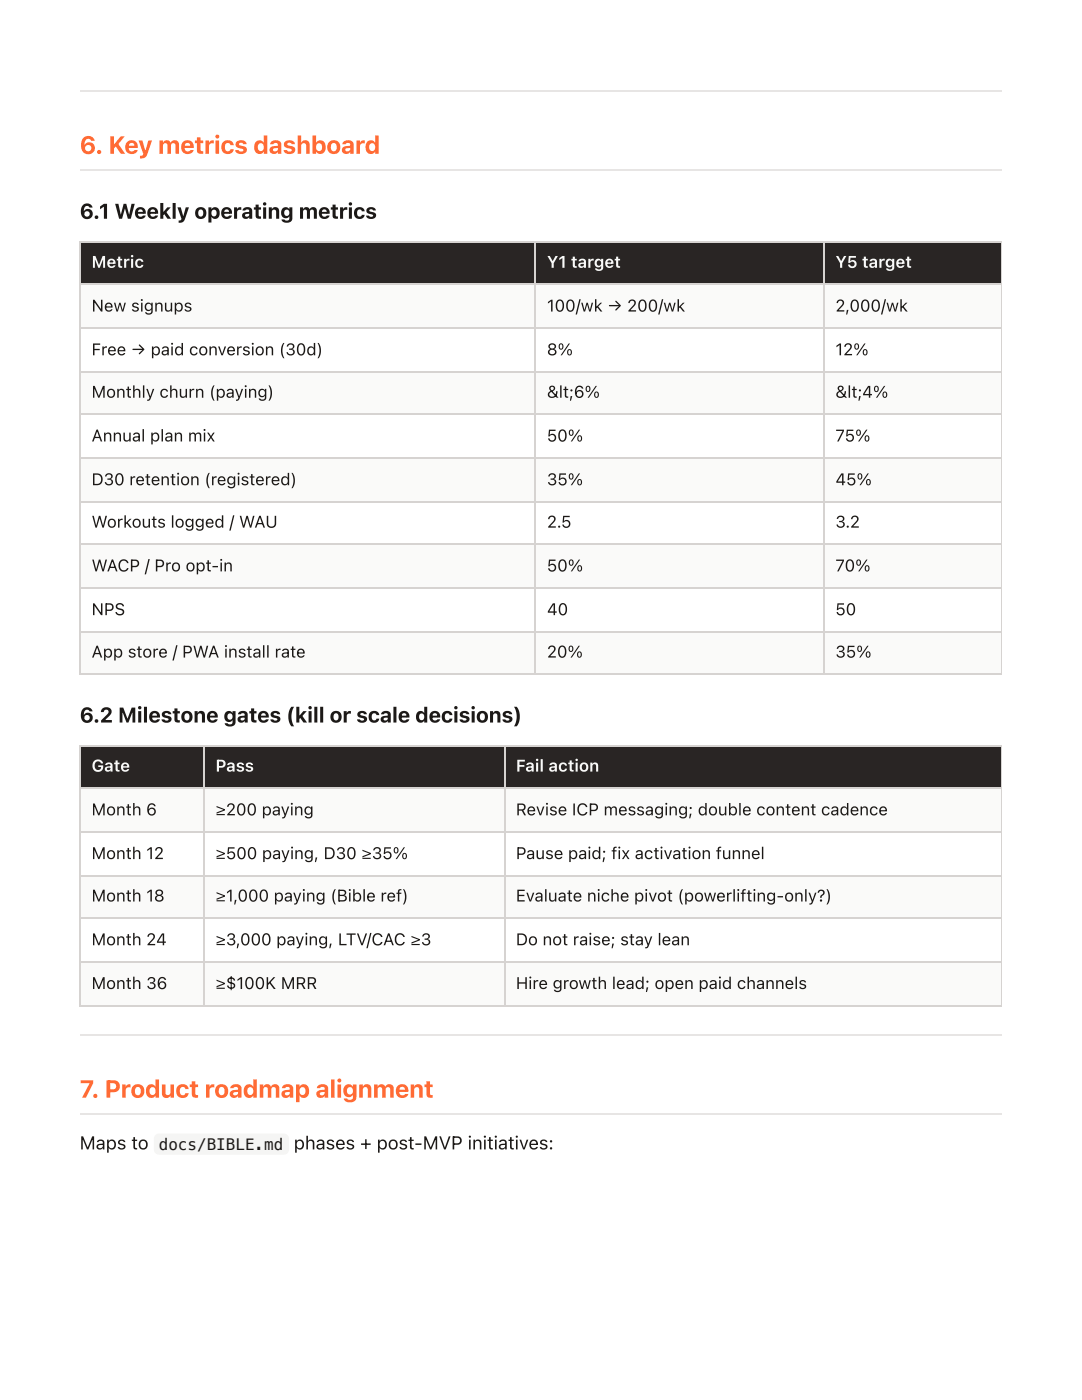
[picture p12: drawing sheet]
<svg xmlns="http://www.w3.org/2000/svg" width="216mm" height="279mm" viewBox="0 0 216 279" stroke-linecap="round" stroke-linejoin="round" font-family="sans-serif">
<defs><g id="words">
<g font-size="4.9" fill="#ff6b35">
<text x="15.9" y="30.7">6. Key metrics dashboard</text>
<text x="15.9" y="219.1">7. Product roadmap alignment</text>
</g>
<g font-size="4.2" fill="#1c1917">
<text x="15.9" y="43.7">6.1 Weekly operating metrics</text>
<text x="15.9" y="144.2">6.2 Milestone gates (kill or scale decisions)</text>
</g>
<g font-size="3.7" fill="#1c1917">
<text x="15.9" y="229.4">Maps to</text>
<text x="58.6" y="229.4">phases + post-MVP initiatives:</text>
</g>
<g font-size="3.3" fill="#fafaf9">
<text x="18.3" y="53.4">Metric</text>
<text x="109.1" y="53.4">Y1 target</text>
<text x="166.7" y="53.4">Y5 target</text>
<text x="18.3" y="154">Gate</text>
<text x="43" y="154">Pass</text>
<text x="102.9" y="154">Fail action</text>
</g>
<g font-size="3.3" fill="#1c1917">
<text x="18.3" y="62.2">New signups</text>
<text x="109.1" y="62.2">100/wk → 200/wk</text>
<text x="166.7" y="62.2">2,000/wk</text>
<text x="18.3" y="70.9">Free → paid conversion (30d)</text>
<text x="109.1" y="70.9">8%</text>
<text x="166.7" y="70.9">12%</text>
<text x="18.3" y="79.4">Monthly churn (paying)</text>
<text x="109.1" y="79.4">&amp;lt;6%</text>
<text x="166.7" y="79.4">&amp;lt;4%</text>
<text x="18.3" y="88.1">Annual plan mix</text>
<text x="109.1" y="88.1">50%</text>
<text x="166.7" y="88.1">75%</text>
<text x="18.3" y="96.8">D30 retention (registered)</text>
<text x="109.1" y="96.8">35%</text>
<text x="166.7" y="96.8">45%</text>
<text x="18.3" y="105.3">Workouts logged / WAU</text>
<text x="109.1" y="105.3">2.5</text>
<text x="166.7" y="105.3">3.2</text>
<text x="18.3" y="114">WACP / Pro opt-in</text>
<text x="109.1" y="114">50%</text>
<text x="166.7" y="114">70%</text>
<text x="18.3" y="122.8">NPS</text>
<text x="109.1" y="122.8">40</text>
<text x="166.7" y="122.8">50</text>
<text x="18.3" y="131.2">App store / PWA install rate</text>
<text x="109.1" y="131.2">20%</text>
<text x="166.7" y="131.2">35%</text>
<text x="18.3" y="162.7">Month 6</text>
<text x="43" y="162.7">≥200 paying</text>
<text x="102.9" y="162.7">Revise ICP messaging; double content cadence</text>
<text x="18.3" y="171.4">Month 12</text>
<text x="43" y="171.4">≥500 paying, D30 ≥35%</text>
<text x="102.9" y="171.4">Pause paid; fix activation funnel</text>
<text x="18.3" y="179.9">Month 18</text>
<text x="43" y="179.9">≥1,000 paying (Bible ref)</text>
<text x="102.9" y="179.9">Evaluate niche pivot (powerlifting-only?)</text>
<text x="18.3" y="188.6">Month 24</text>
<text x="43" y="188.6">≥3,000 paying, LTV/CAC ≥3</text>
<text x="102.9" y="188.6">Do not raise; stay lean</text>
<text x="18.3" y="197.4">Month 36</text>
<text x="43" y="197.4">≥$100K MRR</text>
<text x="102.9" y="197.4">Hire growth lead; open paid channels</text>
</g>
<text font-size="3.2" fill="#1c1917" x="31.7" y="229.5">docs/BIBLE.md</text>
</g></defs>
<path d="M15.9 18.1h183.9M15.9 34h183.9" fill="none" stroke="#e7e5e4" stroke-width=".26"/>
<g fill="#292524">
<path d="M16.1 48.2h90.8v8.7h-90.8z"/>
<path d="M106.9 48.2h57.4v8.7h-57.4z"/>
<path d="M164.3 48.2h35.5v8.7h-35.5z"/>
</g>
<g fill="#fafaf9">
<path d="M16.1 56.9h90.8v8.5h-90.8z"/>
<path d="M106.9 56.9h57.4v8.5h-57.4z"/>
<path d="M164.3 56.9h35.5v8.5h-35.5z"/>
<path d="M16.1 74.1h90.8v8.7h-90.8z"/>
<path d="M106.9 74.1h57.4v8.7h-57.4z"/>
<path d="M164.3 74.1h35.5v8.7h-35.5z"/>
<path d="M16.1 91.3h90.8v8.7h-90.8z"/>
<path d="M106.9 91.3h57.4v8.7h-57.4z"/>
<path d="M164.3 91.3h35.5v8.7h-35.5z"/>
<path d="M16.1 108.7h90.8v8.5h-90.8z"/>
<path d="M106.9 108.7h57.4v8.5h-57.4z"/>
<path d="M164.3 108.7h35.5v8.5h-35.5z"/>
<path d="M16.1 125.9h90.8v8.8h-90.8z"/>
<path d="M106.9 125.9h57.4v8.8h-57.4z"/>
<path d="M164.3 125.9h35.5v8.8h-35.5z"/>
</g>
<g fill="none" stroke="#d6d3d1" stroke-width=".26">
<path d="M15.9 48.3h183.9M15.9 56.8h183.9M16 48.2v86.5M106.8 48.2v86.5M164.4 48.2v86.5M15.9 65.5h183.9M15.9 74.2h183.9M15.9 82.7h183.9M15.9 91.4h183.9M15.9 100.1h183.9M15.9 108.6h183.9M15.9 117.3h183.9"/>
<path d="M15.9 126.1h183.9M15.9 134.5h183.9"/>
</g>
<path d="M199.8 48.2v86.5" fill="none" stroke="#d6d3d1" stroke-width=".2"/>
<g fill="#292524">
<path d="M16.1 148.7h24.6v8.7h-24.6z"/>
<path d="M40.7 148.7h60.1v8.7h-60.1z"/>
<path d="M100.8 148.7h99v8.7h-99z"/>
</g>
<g fill="#fafaf9">
<path d="M16.1 157.4h24.6v8.8h-24.6z"/>
<path d="M40.7 157.4h60.1v8.8h-60.1z"/>
<path d="M100.8 157.4h99v8.8h-99z"/>
<path d="M16.1 174.6h24.6v8.8h-24.6z"/>
<path d="M40.7 174.6h60.1v8.8h-60.1z"/>
<path d="M100.8 174.6h99v8.8h-99z"/>
<path d="M16.1 192.1h24.6v8.5h-24.6z"/>
<path d="M40.7 192.1h60.1v8.5h-60.1z"/>
<path d="M100.8 192.1h99v8.5h-99z"/>
</g>
<path d="M15.9 148.8h183.9M15.9 157.3h183.9M16 148.7v52.1M40.6 148.7v52.1M100.7 148.7v52.1M15.9 166h183.9M15.9 174.8h183.9M15.9 183.2h183.9M15.9 192h183.9M15.9 200.7h183.9" fill="none" stroke="#d6d3d1" stroke-width=".26"/>
<path d="M199.8 148.7v52.1" fill="none" stroke="#d6d3d1" stroke-width=".2"/>
<path d="M15.9 206.5h183.9M15.9 222.4h183.9" fill="none" stroke="#e7e5e4" stroke-width=".26"/>
<path d="M31 226.5l.7-.3h24.9a1.06 1.06 0 0 1 1.1 1.1v2.1a1.06 1.06 0 0 1-1.1 1.1h-24.9a1.06 1.06 0 0 1-1-1.1v-2.3z" fill="#f5f5f4"/>
<use href="#words"/>
</svg>
